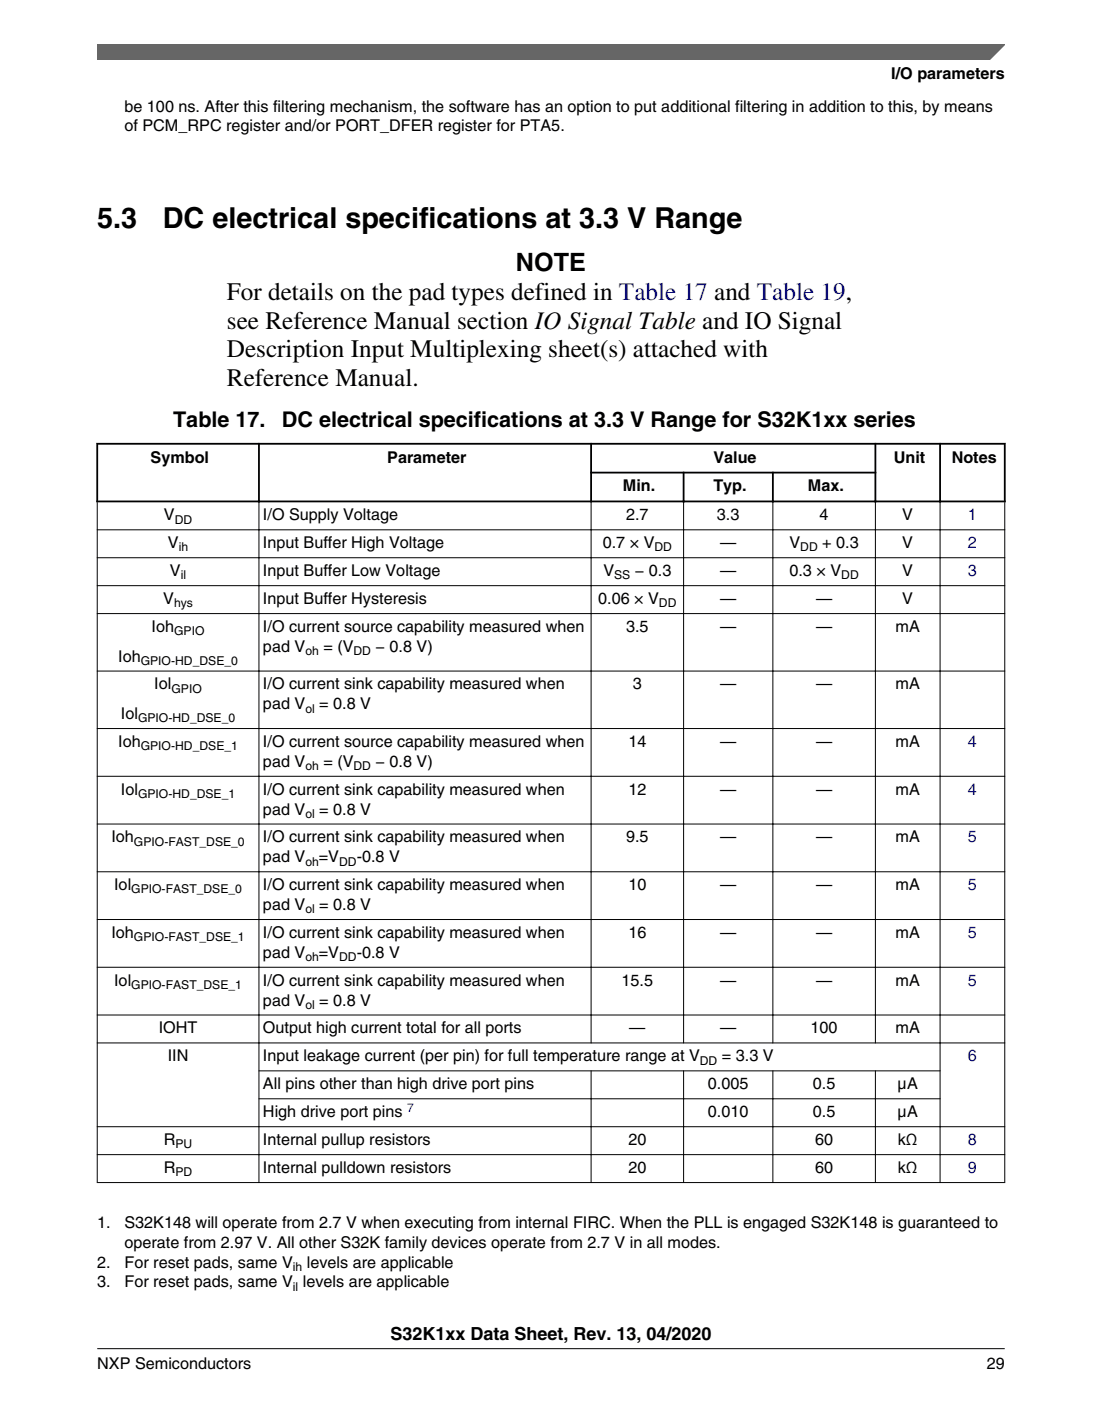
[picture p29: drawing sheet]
<svg xmlns="http://www.w3.org/2000/svg" width="216mm" height="274mm" viewBox="0 0 216 274" stroke-linecap="round" stroke-linejoin="round" font-family="sans-serif">
<defs><g id="words">
<g font-size="5.6">
<text x="19.1" y="44.6">5.3</text>
<text x="31.9" y="44.6">DC electrical specifications at 3.3 V Range</text>
</g>
<g font-size="4.9">
<text x="101.1" y="53">NOTE</text>
<text x="44.4" y="58.7">For details on the pad types defined in Table 17 and Table 19,</text>
<text x="44.4" y="64.3">see Reference Manual section IO Signal Table and IO Signal</text>
<text x="44.4" y="70">Description Input Multiplexing sheet(s) attached with</text>
<text x="44.4" y="75.6">Reference Manual.</text>
</g>
<g font-size="4.2">
<text x="33.9" y="83.6">Table 17.</text>
<text x="55.2" y="83.6">DC electrical specifications at 3.3 V Range for S32K1xx series</text>
</g>
<text font-size="3.5" x="76.5" y="262.3">S32K1xx Data Sheet, Rev. 13, 04/2020</text>
<g font-size="3.2">
<text x="174.6" y="15.5">I/O parameters</text>
<text x="24.4" y="21.9">be 100 ns. After this filtering mechanism, the software has an option to put additional filtering in addition to this, by means</text>
<text x="24.4" y="25.7">of PCM_RPC register and/or PORT_DFER register for PTA5.</text>
<text x="29.5" y="90.6">Symbol</text>
<text x="75.9" y="90.6">Parameter</text>
<text x="139.8" y="90.6">Value</text>
<text x="175.1" y="90.6">Unit</text>
<text x="186.5" y="90.6">Notes</text>
<text x="32.1" y="101.9">V</text>
<text x="51.5" y="101.9">I/O Supply Voltage</text>
<text x="122" y="96.2">Min.</text>
<text x="122.7" y="101.9">2.7</text>
<text x="139.8" y="96.2">Typ.</text>
<text x="140.5" y="101.9">3.3</text>
<text x="158.3" y="96.2">Max.</text>
<text x="160.6" y="101.9">4</text>
<text x="176.8" y="101.9">V</text>
<text x="32.9" y="107.3">V</text>
<text x="51.5" y="107.3">Input Buffer High Voltage</text>
<text x="118.1" y="107.3">0.7 × V</text>
<text x="141.1" y="107.3">—</text>
<text x="154.7" y="107.3">V</text>
<text x="161.1" y="107.3">+ 0.3</text>
<text x="176.8" y="107.3">V</text>
<text x="33.3" y="112.8">V</text>
<text x="51.5" y="112.8">Input Buffer Low Voltage</text>
<text x="118.2" y="112.8">V</text>
<text x="124.4" y="112.8">− 0.3</text>
<text x="141.1" y="112.8">—</text>
<text x="154.7" y="112.8">0.3 × V</text>
<text x="176.8" y="112.8">V</text>
<text x="32" y="118.3">V</text>
<text x="51.5" y="118.3">Input Buffer Hysteresis</text>
<text x="117.2" y="118.3">0.06 × V</text>
<text x="141.1" y="118.3">—</text>
<text x="159.9" y="118.3">—</text>
<text x="176.8" y="118.3">V</text>
<text x="29.7" y="123.8">Ioh</text>
<text x="51.5" y="123.8">I/O current source capability measured when</text>
<text x="122.7" y="123.8">3.5</text>
<text x="141.1" y="123.8">—</text>
<text x="159.9" y="123.8">—</text>
<text x="175.5" y="123.8">mA</text>
<text x="23.2" y="129.5">Ioh</text>
<text x="51.5" y="127.6">pad V</text>
<text x="63.4" y="127.6">= (V</text>
<text x="73.6" y="127.6">− 0.8 V)</text>
<text x="30.2" y="135">Iol</text>
<text x="51.5" y="135">I/O current sink capability measured when</text>
<text x="124" y="135">3</text>
<text x="141.1" y="135">—</text>
<text x="159.9" y="135">—</text>
<text x="175.5" y="135">mA</text>
<text x="23.7" y="140.8">Iol</text>
<text x="51.5" y="138.9">pad V</text>
<text x="62.6" y="138.9">= 0.8 V</text>
<text x="23.2" y="146.3">Ioh</text>
<text x="51.5" y="146.3">I/O current source capability measured when</text>
<text x="123.1" y="146.3">14</text>
<text x="141.1" y="146.3">—</text>
<text x="159.9" y="146.3">—</text>
<text x="175.5" y="146.3">mA</text>
<text x="23.7" y="155.6">Iol</text>
<text x="51.5" y="150.1">pad V</text>
<text x="51.5" y="155.6">I/O current sink capability measured when</text>
<text x="63.4" y="150.1">= (V</text>
<text x="73.6" y="150.1">− 0.8 V)</text>
<text x="123.1" y="155.6">12</text>
<text x="141.1" y="155.6">—</text>
<text x="159.9" y="155.6">—</text>
<text x="175.5" y="155.6">mA</text>
<text x="51.5" y="159.5">pad V</text>
<text x="62.6" y="159.5">= 0.8 V</text>
<text x="21.8" y="165">Ioh</text>
<text x="51.5" y="165">I/O current sink capability measured when</text>
<text x="122.7" y="165">9.5</text>
<text x="141.1" y="165">—</text>
<text x="159.9" y="165">—</text>
<text x="175.5" y="165">mA</text>
<text x="51.5" y="168.8">pad V</text>
<text x="62.5" y="168.8">=V</text>
<text x="69.9" y="168.8">-0.8 V</text>
<text x="22.4" y="174.3">Iol</text>
<text x="51.5" y="174.3">I/O current sink capability measured when</text>
<text x="51.5" y="178.2">pad V</text>
<text x="62.6" y="178.2">= 0.8 V</text>
<text x="123.1" y="174.3">10</text>
<text x="141.1" y="174.3">—</text>
<text x="159.9" y="174.3">—</text>
<text x="175.5" y="174.3">mA</text>
<text x="21.8" y="183.7">Ioh</text>
<text x="51.5" y="183.7">I/O current sink capability measured when</text>
<text x="123.1" y="183.7">16</text>
<text x="141.1" y="183.7">—</text>
<text x="159.9" y="183.7">—</text>
<text x="175.5" y="183.7">mA</text>
<text x="51.5" y="187.5">pad V</text>
<text x="62.5" y="187.5">=V</text>
<text x="69.9" y="187.5">-0.8 V</text>
<text x="22.4" y="193">Iol</text>
<text x="51.5" y="193">I/O current sink capability measured when</text>
<text x="51.5" y="196.9">pad V</text>
<text x="62.6" y="196.9">= 0.8 V</text>
<text x="121.8" y="193">15.5</text>
<text x="141.1" y="193">—</text>
<text x="159.9" y="193">—</text>
<text x="175.5" y="193">mA</text>
<text x="31.1" y="202.3">IOHT</text>
<text x="51.5" y="202.3">Output high current total for all ports</text>
<text x="123.3" y="202.3">—</text>
<text x="141.1" y="202.3">—</text>
<text x="158.8" y="202.3">100</text>
<text x="175.5" y="202.3">mA</text>
<text x="32.9" y="207.8">IIN</text>
<text x="51.5" y="207.8">Input leakage current (per pin) for full temperature range at V</text>
<text x="141.4" y="207.8">= 3.3 V</text>
<text x="51.5" y="213.3">All pins other than high drive port pins</text>
<text x="138.7" y="213.3">0.005</text>
<text x="159.3" y="213.3">0.5</text>
<text x="175.9" y="213.3">μA</text>
<text x="51.5" y="218.8">High drive port pins</text>
<text x="138.7" y="218.8">0.010</text>
<text x="159.3" y="218.8">0.5</text>
<text x="175.9" y="218.8">μA</text>
<text x="32.1" y="224.2">R</text>
<text x="51.5" y="224.2">Internal pullup resistors</text>
<text x="123.1" y="224.2">20</text>
<text x="159.7" y="224.2">60</text>
<text x="175.9" y="224.2">kΩ</text>
<text x="32.1" y="229.7">R</text>
<text x="51.5" y="229.7">Internal pulldown resistors</text>
<text x="123.1" y="229.7">20</text>
<text x="159.7" y="229.7">60</text>
<text x="175.9" y="229.7">kΩ</text>
<text x="19" y="240.4">1.</text>
<text x="24.4" y="240.4">S32K148 will operate from 2.7 V when executing from internal FIRC. When the PLL is engaged S32K148 is guaranteed to</text>
<text x="24.4" y="244.3">operate from 2.97 V. All other S32K family devices operate from 2.7 V in all modes.</text>
<text x="19.1" y="248.2">2.</text>
<text x="24.4" y="248.2">For reset pads, same V</text>
<text x="60.1" y="248.2">levels are applicable</text>
<text x="19" y="252.1">3.</text>
<text x="24.4" y="252.1">For reset pads, same V levels are applicable</text>
<text x="19.1" y="268">NXP Semiconductors</text>
<text x="193.3" y="268">29</text>
</g>
<g font-size="3.2" fill="#00f">
<text x="189.6" y="101.9">1</text>
<text x="189.6" y="107.3">2</text>
<text x="189.6" y="112.8">3</text>
<text x="189.6" y="146.3">4</text>
<text x="189.6" y="155.6">4</text>
<text x="189.6" y="165">5</text>
<text x="189.6" y="174.3">5</text>
<text x="189.6" y="183.7">5</text>
<text x="189.6" y="193">5</text>
<text x="189.6" y="207.8">6</text>
<text x="189.6" y="224.2">8</text>
<text x="189.6" y="229.7">9</text>
</g>
<g font-size="2.4">
<text x="34.2" y="102.5">DD</text>
<text x="35" y="108">ih</text>
<text x="128.2" y="108">DD</text>
<text x="156.8" y="108">DD</text>
<text x="35.4" y="113.4">il</text>
<text x="120.3" y="113.4">SS</text>
<text x="164.8" y="113.4">DD</text>
<text x="34.1" y="118.9">hys</text>
<text x="129.1" y="118.9">DD</text>
<text x="34.1" y="124.4">GPIO</text>
<text x="27.6" y="130.2">GPIO-HD_DSE_0</text>
<text x="59.8" y="128.3">oh</text>
<text x="69.3" y="128.3">DD</text>
<text x="33.6" y="135.6">GPIO</text>
<text x="27" y="141.4">GPIO-HD_DSE_0</text>
<text x="59.8" y="139.5">ol</text>
<text x="27.6" y="146.9">GPIO-HD_DSE_1</text>
<text x="59.8" y="150.8">oh</text>
<text x="69.3" y="150.8">DD</text>
<text x="27" y="156.2">GPIO-HD_DSE_1</text>
<text x="59.8" y="160.1">ol</text>
<text x="26.2" y="165.6">GPIO-FAST_DSE_0</text>
<text x="59.8" y="169.5">oh</text>
<text x="66.4" y="169.5">DD</text>
<text x="25.7" y="174.9">GPIO-FAST_DSE_0</text>
<text x="59.8" y="178.8">ol</text>
<text x="26.2" y="184.3">GPIO-FAST_DSE_1</text>
<text x="59.8" y="188.2">oh</text>
<text x="66.4" y="188.2">DD</text>
<text x="25.7" y="193.6">GPIO-FAST_DSE_1</text>
<text x="59.8" y="197.5">ol</text>
<text x="137.1" y="208.5">DD</text>
<text x="34.4" y="224.9">PU</text>
<text x="34.4" y="230.3">PD</text>
<text x="57.4" y="248.8">ih</text>
<text x="57.4" y="252.7">il</text>
</g>
<text font-size="2.4" fill="#00f" x="79.8" y="217.7">7</text>
</g></defs>
<path d="M18.9 86.9h178.1M18.9 98.2h178.1M19 86.7v11.7M50.7 86.7v11.7M115.6 92.5h56.1M115.8 86.7v11.7M133.9 92.4v6M151.4 92.4v6M171.5 86.7v11.7M184.2 86.7v11.7M196.8 86.7v11.7" fill="none" stroke="#000" stroke-width=".35"/>
<g fill="none" stroke="#000" stroke-width=".2">
<path d="M19 98.3v133.3M50.7 98v133.6M115.8 98v106.3M133.9 98v106.3M151.4 98v106.3M171.5 98v106.3M184.2 98v133.6M196.8 98.3v133.3M19 103.7h177.9M19 109.2h177.9M19 114.7h177.9M19 120.1h177.9"/>
<path d="M19 131.4h177.9M19 142.7h177.9M19 152h177.9M19 161.3h177.9M19 170.7h177.9M19 180h177.9M19 189.4h177.9M19 198.7h177.9M19 204.2h177.9M50.6 209.7h133.7M50.6 215.1h133.7M115.8 209.6v22"/>
<path d="M133.9 209.6v22M151.4 209.6v22M171.5 209.6v22M19 220.6h177.9M19 226.1h177.9M19 231.6h177.9"/>
</g>
<path d="M19.1 8.7h177.8l-5.7 3h-172.1z" fill="#666"/>
<path d="M19.1 11.7v-3h177.8l-3.1 3" fill="none" stroke="#666" stroke-width=".28"/>
<path d="M19 264.1h177.8" fill="none" stroke="#000" stroke-width=".2"/>
<use href="#words"/>
</svg>
